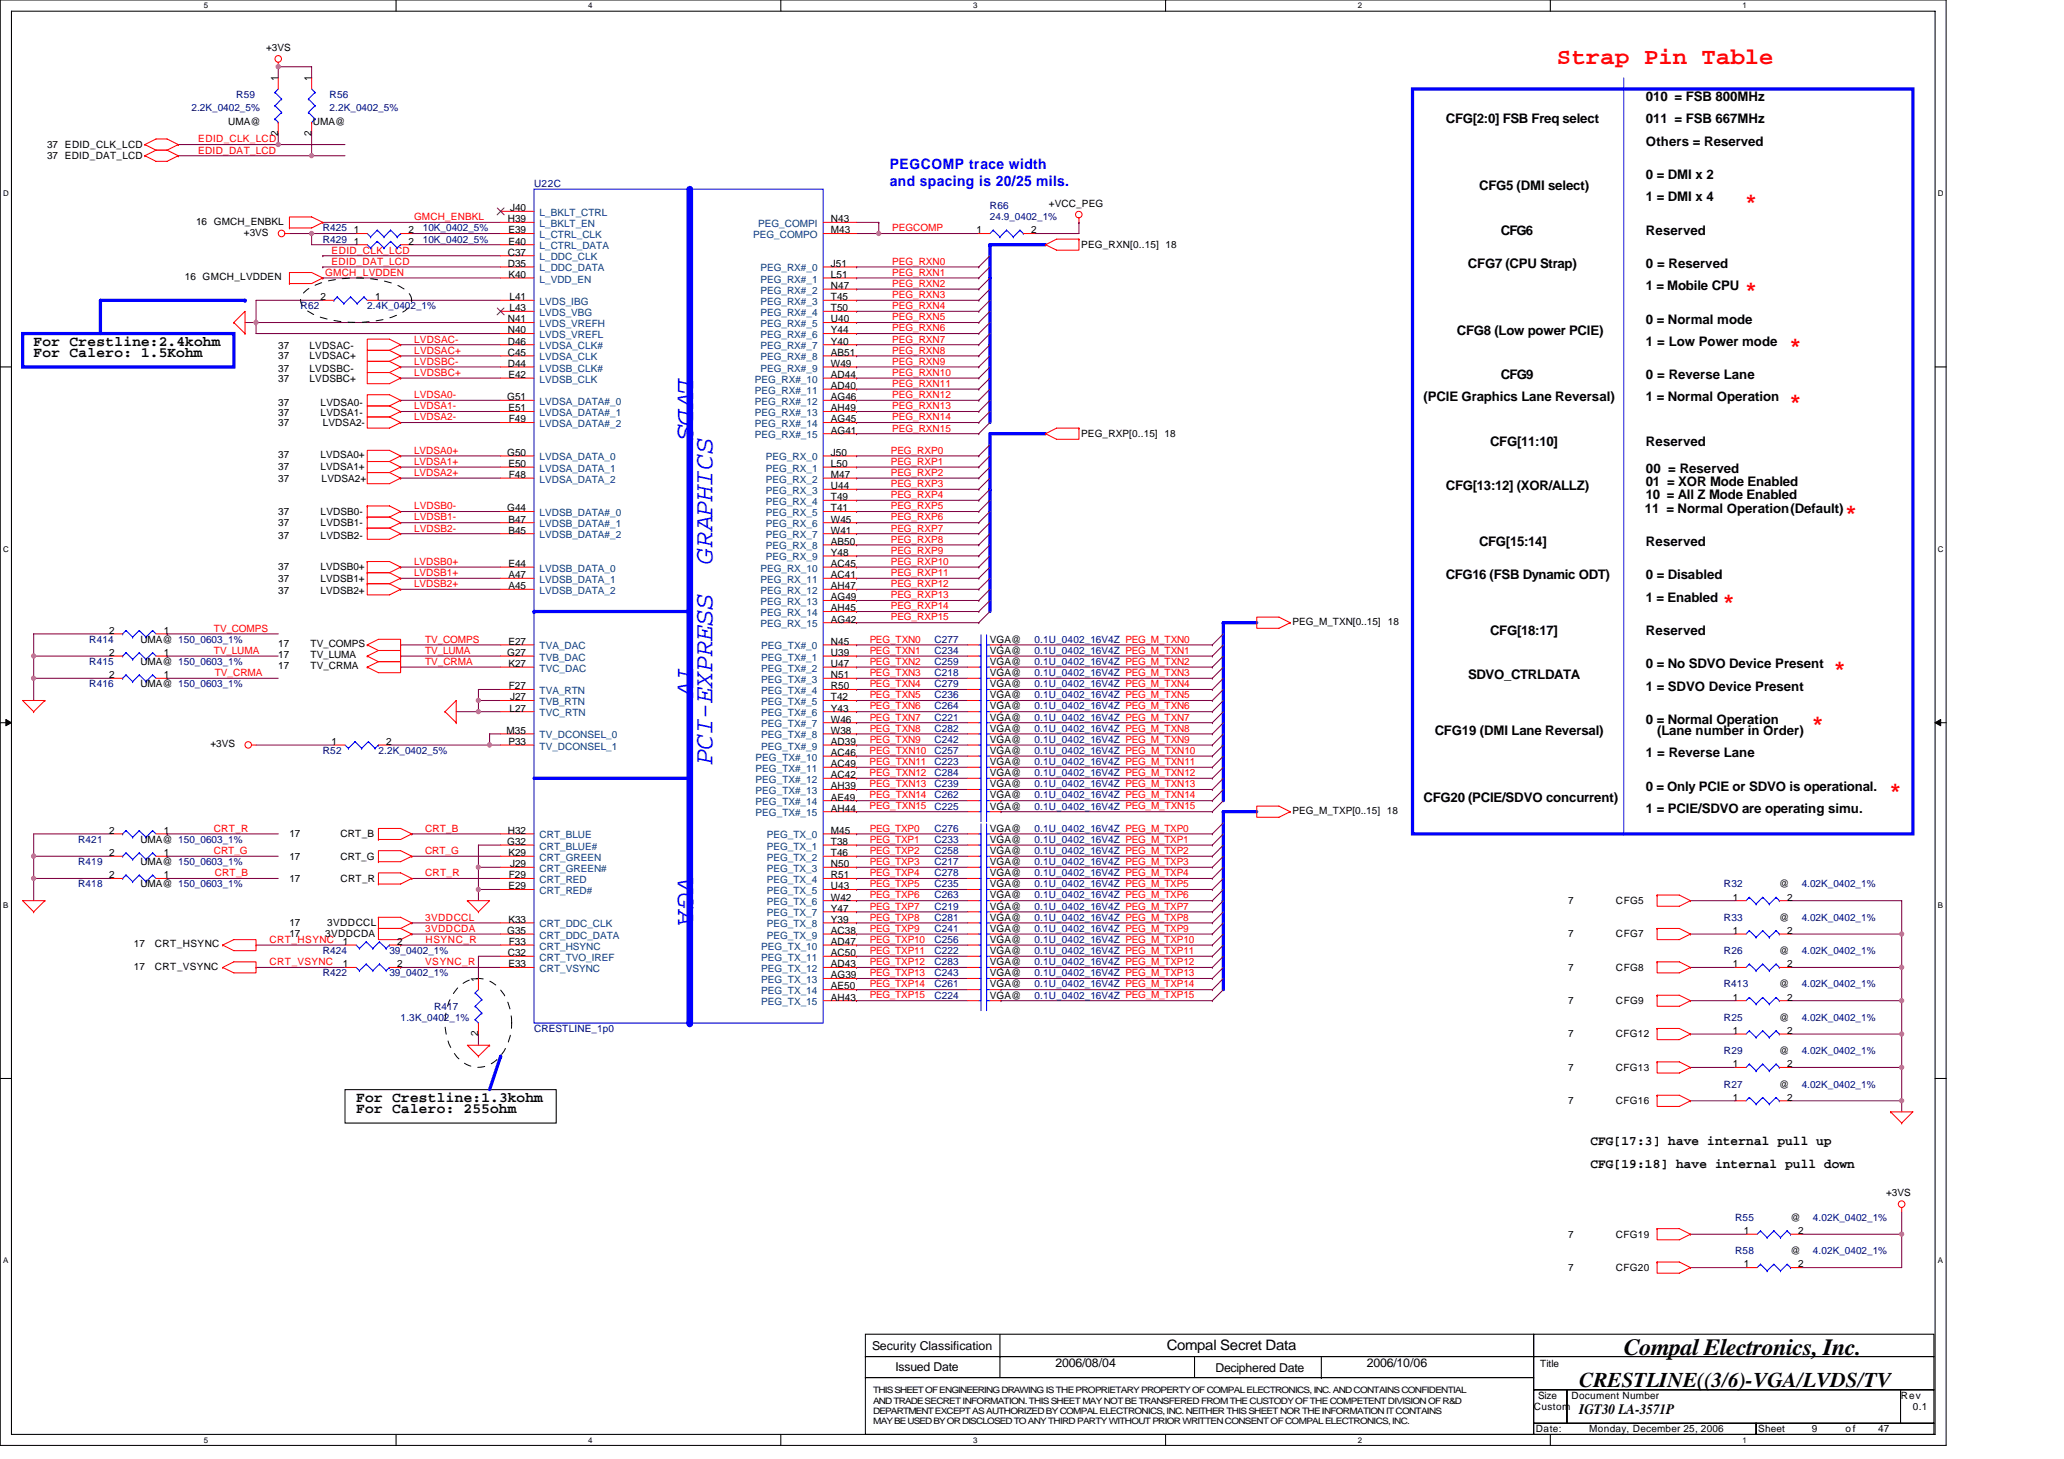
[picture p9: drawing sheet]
<svg xmlns="http://www.w3.org/2000/svg" width="297mm" height="210mm" viewBox="0 0 297 210" stroke-linecap="round" stroke-linejoin="round" font-family="sans-serif">
<defs><g id="words">
<g font-size="3.8" fill="#00f">
<text x="97.6" y="54.4" transform="rotate(90 97.6 54.4)">LVDS</text>
<text x="102.5" y="81.1" transform="rotate(-90 102.5 81.1)">GRAPHICS</text>
<text x="97.6" y="95.9" transform="rotate(90 97.6 95.9)">TV</text>
<text x="102.5" y="110.1" transform="rotate(-90 102.5 110.1)">PCI-EXPRESS</text>
<text x="97.6" y="126.4" transform="rotate(90 97.6 126.4)">VGA</text>
</g>
<g font-size="3.7" fill="#f00">
<text x="251.3" y="30.6">*</text>
<text x="251.3" y="43.4">*</text>
<text x="257.7" y="51.4">*</text>
<text x="257.7" y="59.4">*</text>
<text x="265.7" y="75.4">*</text>
<text x="248.1" y="88.2">*</text>
<text x="264.1" y="97.8">*</text>
<text x="260.9" y="105.8">*</text>
<text x="272.1" y="115.4">*</text>
</g>
<text font-size="3.3" fill="#f00" x="224.1" y="9.2">Strap Pin Table</text>
<text font-size="3.3" x="233.7" y="195.1">Compal Electronics, Inc.</text>
<text font-size="3" x="227.3" y="199.6">CRESTLINE((3/6)-VGA/LVDS/TV</text>
<g font-size="2.1" fill="#00f">
<text x="128.1" y="24.3">PEGCOMP trace width</text>
<text x="128.1" y="26.8">and spacing is 20/25 mils.</text>
</g>
<g font-size="2.1">
<text x="4.8" y="51.4">For Calero: 1.5Kohm</text>
<text x="4.8" y="49.7">For Crestline:2.4kohm</text>
<text x="51.3" y="160.2">For Calero: 255ohm</text>
<text x="51.3" y="158.6">For Crestline:1.3kohm</text>
<text x="167.9" y="194.4">Compal Secret Data</text>
<text x="227.3" y="203.5">IGT30 LA-3571P</text>
</g>
<g font-size="1.9">
<text x="208.1" y="17.8">CFG[2:0] FSB Freq select</text>
<text x="236.9" y="14.6">010 = FSB 800MHz</text>
<text x="236.9" y="17.8">011 = FSB 667MHz</text>
<text x="236.9" y="21">Others = Reserved</text>
<text x="212.9" y="27.4">CFG5 (DMI select)</text>
<text x="236.9" y="25.8">0 = DMI x 2</text>
<text x="236.9" y="29">1 = DMI x 4</text>
<text x="216" y="33.8">CFG6</text>
<text x="236.9" y="33.8">Reserved</text>
<text x="211.3" y="38.6">CFG7 (CPU Strap)</text>
<text x="236.9" y="41.8">1 = Mobile CPU</text>
<text x="236.9" y="38.6">0 = Reserved</text>
<text x="236.9" y="46.6">0 = Normal mode</text>
<text x="209.7" y="48.2">CFG8 (Low power PCIE)</text>
<text x="236.9" y="49.8">1 = Low Power mode</text>
<text x="204.9" y="57.8">(PCIE Graphics Lane Reversal)</text>
<text x="216" y="54.6">CFG9</text>
<text x="236.9" y="54.6">0 = Reverse Lane</text>
<text x="236.9" y="57.8">1 = Normal Operation</text>
<text x="214.5" y="64.2">CFG[11:10]</text>
<text x="236.9" y="64.2">Reserved</text>
<text x="208.1" y="70.6">CFG[13:12] (XOR/ALLZ)</text>
<text x="236.9" y="69.9">01 = XOR Mode Enabled</text>
<text x="236.9" y="71.9">10 = All Z Mode Enabled</text>
<text x="236.9" y="68">00 = Reserved</text>
<text x="236.7" y="73.8">11 = Normal Operation(Default)</text>
<text x="208.1" y="83.4">CFG16 (FSB Dynamic ODT)</text>
<text x="212.9" y="78.6">CFG[15:14]</text>
<text x="236.9" y="78.6">Reserved</text>
<text x="236.9" y="83.4">0 = Disabled</text>
<text x="236.9" y="86.6">1 = Enabled</text>
<text x="214.5" y="91.4">CFG[18:17]</text>
<text x="236.9" y="91.4">Reserved</text>
<text x="211.3" y="97.8">SDVO_CTRLDATA</text>
<text x="236.9" y="96.2">0 = No SDVO Device Present</text>
<text x="236.9" y="99.4">1 = SDVO Device Present</text>
<text x="206.5" y="105.8">CFG19 (DMI Lane Reversal)</text>
<text x="236.9" y="104.2">0 = Normal Operation</text>
<text x="238.5" y="105.8">(Lane number in Order)</text>
<text x="236.9" y="109">1 = Reverse Lane</text>
<text x="236.9" y="113.8">0 = Only PCIE or SDVO is operational.</text>
<text x="204.9" y="115.4">CFG20 (PCIE/SDVO concurrent)</text>
<text x="236.9" y="117">1 = PCIE/SDVO are operating simu.</text>
<text x="228.9" y="164.8">CFG[17:3] have internal pull up</text>
<text x="228.9" y="168">CFG[19:18] have internal pull down</text>
</g>
<g font-size="1.8">
<text x="125.5" y="194.2">Security Classification</text>
<text x="128.9" y="197.3">Issued Date</text>
<text x="151.9" y="196.8">2006/08/04</text>
<text x="174.9" y="197.4">Deciphered Date</text>
<text x="196.7" y="196.8">2006/10/06</text>
</g>
<g font-size="1.4">
<text x="38.3" y="7.4">+3VS</text>
<text x="40" y="11.7" transform="rotate(-90 40 11.7)">1</text>
<text x="44.8" y="11.7" transform="rotate(-90 44.8 11.7)">1</text>
<text x="32.8" y="17.9">UMA@</text>
<text x="45" y="17.9">UMA@</text>
<text x="6.8" y="21.3">37 EDID_CLK_LCD</text>
<text x="6.8" y="22.9">37 EDID_DAT_LCD</text>
<text x="40" y="19.5" transform="rotate(-90 40 19.5)">2</text>
<text x="44.8" y="19.5" transform="rotate(-90 44.8 19.5)">2</text>
<text x="150.9" y="29.8">+VCC_PEG</text>
<text x="28.2" y="32.3">16 GMCH_ENBKL</text>
<text x="35.1" y="34">+3VS</text>
<text x="50.9" y="35.2">1</text>
<text x="50.9" y="33.6">1</text>
<text x="58.8" y="35.2">2</text>
<text x="58.8" y="33.6">2</text>
<text x="73.1" y="32">H39</text>
<text x="73.2" y="33.6">E39</text>
<text x="73.2" y="35.2">E40</text>
<text x="73.4" y="30.4">J40</text>
<text x="119.6" y="32">N43</text>
<text x="119.6" y="33.6">M43</text>
<text x="140.5" y="33.6">1</text>
<text x="148.4" y="33.6">2</text>
<text x="155.6" y="35.7">PEG_RXN[0..15] 18</text>
<text x="26.6" y="40.3">16 GMCH_LVDDEN</text>
<text x="73.1" y="36.8">C37</text>
<text x="73.1" y="38.4">D35</text>
<text x="73.2" y="40">K40</text>
<text x="119.6" y="38.4">J51</text>
<text x="119.6" y="40">L51</text>
<text x="119.6" y="41.6">N47</text>
<text x="46.1" y="43.2">2</text>
<text x="54" y="43.2">1</text>
<text x="73.1" y="46.4">N41</text>
<text x="73.1" y="48">N40</text>
<text x="73.3" y="43.2">L41</text>
<text x="73.3" y="44.8">L43</text>
<text x="119.6" y="43.2">T45</text>
<text x="119.6" y="44.8">T50</text>
<text x="119.6" y="46.4">U40</text>
<text x="119.6" y="48">Y44</text>
<text x="40" y="51.7">37</text>
<text x="40" y="50.3">37</text>
<text x="40" y="53.5">37</text>
<text x="44.5" y="51.7">LVDSAC+</text>
<text x="44.5" y="50.3">LVDSAC-</text>
<text x="44.5" y="53.5">LVDSBC-</text>
<text x="73.1" y="49.6">D46</text>
<text x="73.1" y="51.2">C45</text>
<text x="73.1" y="52.8">D44</text>
<text x="119.6" y="49.6">Y40</text>
<text x="119.6" y="51.2">AB51</text>
<text x="119.6" y="52.8">W49</text>
<text x="40" y="58.4">37</text>
<text x="40" y="59.9">37</text>
<text x="40" y="54.9">37</text>
<text x="44.5" y="54.9">LVDSBC+</text>
<text x="46.1" y="58.4">LVDSA0-</text>
<text x="46.1" y="59.9">LVDSA1-</text>
<text x="73" y="57.6">G51</text>
<text x="73.2" y="59.2">E51</text>
<text x="73.2" y="54.4">E42</text>
<text x="119.6" y="54.4">AD44</text>
<text x="119.6" y="56">AD40</text>
<text x="119.6" y="57.6">AG46</text>
<text x="119.6" y="59.2">AH49</text>
<text x="40" y="66">37</text>
<text x="40" y="61.3">37</text>
<text x="46.1" y="66">LVDSA0+</text>
<text x="46.5" y="61.3">LVDSA2-</text>
<text x="73" y="65.6">G50</text>
<text x="73.2" y="60.8">F49</text>
<text x="119.6" y="65.6">J50</text>
<text x="119.6" y="60.8">AG45</text>
<text x="119.6" y="62.4">AG41</text>
<text x="155.6" y="62.9">PEG_RXP[0..15] 18</text>
<text x="40" y="69.3">37</text>
<text x="40" y="67.7">37</text>
<text x="46.1" y="67.7">LVDSA1+</text>
<text x="46.3" y="69.3">LVDSA2+</text>
<text x="73.2" y="67.2">E50</text>
<text x="73.2" y="68.8">F48</text>
<text x="119.6" y="67.2">L50</text>
<text x="119.6" y="68.8">M47</text>
<text x="119.6" y="70.4">U44</text>
<text x="119.6" y="72">T49</text>
<text x="40" y="75.7">37</text>
<text x="40" y="77.6">37</text>
<text x="40" y="74.1">37</text>
<text x="46.1" y="75.7">LVDSB1-</text>
<text x="46.1" y="77.6">LVDSB2-</text>
<text x="46.1" y="74.1">LVDSB0-</text>
<text x="73" y="73.6">G44</text>
<text x="73.2" y="75.2">B47</text>
<text x="73.2" y="76.8">B45</text>
<text x="119.6" y="73.6">T41</text>
<text x="119.6" y="75.2">W45</text>
<text x="119.6" y="76.8">W41</text>
<text x="40" y="83.7">37</text>
<text x="40" y="82.1">37</text>
<text x="46.1" y="83.7">LVDSB1+</text>
<text x="46.1" y="82.1">LVDSB0+</text>
<text x="73.2" y="83.2">A47</text>
<text x="73.2" y="81.6">E44</text>
<text x="119.6" y="78.4">AB50</text>
<text x="119.6" y="80">Y48</text>
<text x="119.6" y="81.6">AC45</text>
<text x="119.6" y="83.2">AC41</text>
<text x="40" y="85.5">37</text>
<text x="46.1" y="85.5">LVDSB2+</text>
<text x="73.2" y="84.8">A45</text>
<text x="119.6" y="84.8">AH47</text>
<text x="119.6" y="86.4">AG49</text>
<text x="119.6" y="88">AH45</text>
<text x="119.6" y="89.6">AG42</text>
<text x="186" y="90">PEG_M_TXN[0..15]</text>
<text x="199.7" y="90">18</text>
<text x="15.7" y="94.4">2</text>
<text x="15.7" y="91.2">2</text>
<text x="20.2" y="95.7">UMA@ 150_0603_1%</text>
<text x="20.2" y="92.5">UMA@ 150_0603_1%</text>
<text x="23.6" y="94.4">1</text>
<text x="23.6" y="91.2">1</text>
<text x="40" y="93.2">17</text>
<text x="40" y="94.7">17</text>
<text x="44.7" y="93.2">TV_COMPS</text>
<text x="44.7" y="94.7">TV_LUMA</text>
<text x="73" y="94.4">G27</text>
<text x="73.2" y="92.8">E27</text>
<text x="73.2" y="96">K27</text>
<text x="119.6" y="92.8">N45</text>
<text x="119.6" y="94.4">U39</text>
<text x="119.6" y="96">U47</text>
<text x="142.5" y="94.1">VGA@</text>
<text x="142.5" y="95.7">VGA@</text>
<text x="142.5" y="92.5">VGA@</text>
<text x="15.7" y="97.6">2</text>
<text x="20.2" y="98.9">UMA@ 150_0603_1%</text>
<text x="23.6" y="97.6">1</text>
<text x="40" y="96.4">17</text>
<text x="44.7" y="96.4">TV_CRMA</text>
<text x="73.2" y="99.2">F27</text>
<text x="73.4" y="100.8">J27</text>
<text x="119.6" y="97.6">N51</text>
<text x="119.6" y="99.2">R50</text>
<text x="119.6" y="100.8">T42</text>
<text x="142.5" y="98.9">VGA@</text>
<text x="142.5" y="97.3">VGA@</text>
<text x="142.5" y="100.5">VGA@</text>
<text x="30.3" y="107.5">+3VS</text>
<text x="47.7" y="107.2">1</text>
<text x="55.6" y="107.2">2</text>
<text x="72.9" y="105.6">M35</text>
<text x="73.2" y="107.2">P33</text>
<text x="73.3" y="102.4">L27</text>
<text x="119.6" y="102.4">Y43</text>
<text x="119.6" y="104">W46</text>
<text x="119.6" y="105.6">W38</text>
<text x="119.6" y="107.2">AD39</text>
<text x="142.5" y="102.1">VGA@</text>
<text x="142.5" y="106.9">VGA@</text>
<text x="142.5" y="105.3">VGA@</text>
<text x="142.5" y="103.7">VGA@</text>
<text x="119.6" y="108.8">AC46</text>
<text x="119.6" y="110.4">AC49</text>
<text x="119.6" y="112">AC42</text>
<text x="119.6" y="113.6">AH39</text>
<text x="142.5" y="110.1">VGA@</text>
<text x="142.5" y="113.3">VGA@</text>
<text x="142.5" y="108.5">VGA@</text>
<text x="142.5" y="111.7">VGA@</text>
<text x="15.7" y="120">2</text>
<text x="23.6" y="120">1</text>
<text x="73.1" y="120">H32</text>
<text x="119.6" y="115.2">AE49</text>
<text x="119.6" y="116.8">AH44</text>
<text x="119.6" y="120">M45</text>
<text x="142.5" y="114.9">VGA@</text>
<text x="142.5" y="119.7">VGA@</text>
<text x="142.5" y="116.5">VGA@</text>
<text x="186" y="117.2">PEG_M_TXP[0..15] 18</text>
<text x="15.7" y="123.2">2</text>
<text x="20.2" y="124.5">UMA@ 150_0603_1%</text>
<text x="20.2" y="121.3">UMA@ 150_0603_1%</text>
<text x="23.6" y="123.2">1</text>
<text x="41.7" y="123.7">17</text>
<text x="41.7" y="120.5">17</text>
<text x="49" y="123.7">CRT_G</text>
<text x="49" y="120.5">CRT_B</text>
<text x="73" y="121.6">G32</text>
<text x="73.2" y="123.2">K29</text>
<text x="73.4" y="124.8">J29</text>
<text x="119.6" y="121.6">T38</text>
<text x="119.6" y="123.2">T46</text>
<text x="119.6" y="124.8">N50</text>
<text x="142.5" y="122.9">VGA@</text>
<text x="142.5" y="121.3">VGA@</text>
<text x="142.5" y="124.5">VGA@</text>
<text x="15.7" y="126.4">2</text>
<text x="20.2" y="127.7">UMA@ 150_0603_1%</text>
<text x="23.6" y="126.4">1</text>
<text x="41.7" y="126.9">17</text>
<text x="49" y="126.9">CRT_R</text>
<text x="73.2" y="128">E29</text>
<text x="73.2" y="126.4">F29</text>
<text x="119.6" y="126.4">R51</text>
<text x="119.6" y="128">U43</text>
<text x="119.6" y="129.6">W42</text>
<text x="119.6" y="131.2">Y47</text>
<text x="142.5" y="126.1">VGA@</text>
<text x="142.5" y="129.3">VGA@</text>
<text x="142.5" y="127.7">VGA@</text>
<text x="142.5" y="130.9">VGA@</text>
<text x="225.7" y="130.1">7</text>
<text x="232.6" y="130.1">CFG5</text>
<text x="249.4" y="129.6">1</text>
<text x="256.1" y="127.7">@</text>
<text x="257.2" y="129.6">2</text>
<text x="19.3" y="136.4">17</text>
<text x="22.3" y="136.4">CRT_HSYNC</text>
<text x="41.7" y="134.9">17</text>
<text x="41.7" y="133.3">17</text>
<text x="46.8" y="134.9">3VDDCDA</text>
<text x="47.1" y="133.3">3VDDCCL</text>
<text x="49.3" y="136">1</text>
<text x="57.2" y="136">2</text>
<text x="73" y="134.4">G35</text>
<text x="73.1" y="137.6">C32</text>
<text x="73.2" y="132.8">K33</text>
<text x="73.2" y="136">F33</text>
<text x="119.6" y="136">AD47</text>
<text x="119.6" y="137.6">AC50</text>
<text x="119.6" y="132.8">Y39</text>
<text x="119.6" y="134.4">AC38</text>
<text x="142.5" y="135.7">VGA@</text>
<text x="142.5" y="137.3">VGA@</text>
<text x="142.5" y="134.1">VGA@</text>
<text x="142.5" y="132.5">VGA@</text>
<text x="225.7" y="134.9">7</text>
<text x="232.6" y="134.9">CFG7</text>
<text x="249.4" y="134.4">1</text>
<text x="256.1" y="132.5">@</text>
<text x="256.1" y="137.3">@</text>
<text x="257.2" y="134.4">2</text>
<text x="19.3" y="139.6">17</text>
<text x="22.3" y="139.6">CRT_VSYNC</text>
<text x="49.3" y="139.2">1</text>
<text x="57.2" y="139.2">2</text>
<text x="68.8" y="141.3" transform="rotate(-90 68.8 141.3)">1</text>
<text x="73.2" y="139.2">E33</text>
<text x="119.6" y="139.2">AD43</text>
<text x="119.6" y="140.8">AG39</text>
<text x="119.6" y="142.4">AE50</text>
<text x="119.6" y="144">AH43</text>
<text x="142.5" y="140.5">VGA@</text>
<text x="142.5" y="142.1">VGA@</text>
<text x="142.5" y="143.7">VGA@</text>
<text x="142.5" y="138.9">VGA@</text>
<text x="225.7" y="139.7">7</text>
<text x="232.6" y="139.7">CFG8</text>
<text x="249.4" y="144">1</text>
<text x="249.4" y="139.2">1</text>
<text x="256.1" y="142.1">@</text>
<text x="257.2" y="144">2</text>
<text x="257.2" y="139.2">2</text>
<text x="68.8" y="149.2" transform="rotate(-90 68.8 149.2)">2</text>
<text x="225.7" y="144.5">7</text>
<text x="225.7" y="149.3">7</text>
<text x="232.6" y="144.5">CFG9</text>
<text x="232.6" y="149.3">CFG12</text>
<text x="249.4" y="148.8">1</text>
<text x="256.1" y="146.9">@</text>
<text x="257.2" y="148.8">2</text>
<text x="225.7" y="154.1">7</text>
<text x="232.6" y="154.1">CFG13</text>
<text x="249.4" y="153.6">1</text>
<text x="256.1" y="151.7">@</text>
<text x="257.2" y="153.6">2</text>
<text x="225.7" y="158.9">7</text>
<text x="232.6" y="158.9">CFG16</text>
<text x="249.4" y="158.4">1</text>
<text x="256.1" y="156.5">@</text>
<text x="257.2" y="158.4">2</text>
<text x="271.4" y="172.2">+3VS</text>
<text x="225.7" y="178.1">7</text>
<text x="232.6" y="178.1">CFG19</text>
<text x="250.9" y="177.6">1</text>
<text x="257.7" y="175.7">@</text>
<text x="258.8" y="177.6">2</text>
<text x="225.7" y="182.9">7</text>
<text x="232.6" y="182.9">CFG20</text>
<text x="250.9" y="182.4">1</text>
<text x="257.7" y="180.5">@</text>
<text x="258.8" y="182.4">2</text>
<text x="221.7" y="196.7">Title</text>
<text x="220.7" y="202.9">Custom</text>
<text x="221.4" y="201.3">Size</text>
<text x="226.2" y="201.3">Document Number</text>
<text x="273.6" y="201.3">Rev</text>
<text x="275.3" y="202.9">0.1</text>
<text x="221" y="206.1">Date:</text>
<text x="228.7" y="206.1">Monday, December 25, 2006</text>
<text x="253" y="206.1">Sheet</text>
<text x="260.7" y="206.1">9</text>
<text x="265.6" y="206.1">of</text>
<text x="270.3" y="206.1">47</text>
</g>
<g font-size="1.4" fill="#000080">
<text x="27.6" y="16">2.2K_0402_5%</text>
<text x="34" y="14.1">R59</text>
<text x="47.4" y="16">2.2K_0402_5%</text>
<text x="47.4" y="14.1">R56</text>
<text x="76.9" y="26.9">U22C</text>
<text x="46.5" y="34.9">R429</text>
<text x="46.5" y="33.3">R425</text>
<text x="60.9" y="34.9">10K_0402_5%</text>
<text x="60.9" y="33.3">10K_0402_5%</text>
<text x="142.5" y="30.1">R66</text>
<text x="142.5" y="31.7">24.9_0402_1%</text>
<text x="43.3" y="44.5">R62</text>
<text x="52.8" y="44.5">2.4K_0402_1%</text>
<text x="12.8" y="95.7">R415</text>
<text x="12.8" y="92.5">R414</text>
<text x="134.5" y="94.1">C234</text>
<text x="134.5" y="95.7">C259</text>
<text x="134.5" y="92.5">C277</text>
<text x="148.9" y="94.1">0.1U_0402_16V4Z PEG_M_TXN1</text>
<text x="148.9" y="95.7">0.1U_0402_16V4Z PEG_M_TXN2</text>
<text x="148.9" y="92.5">0.1U_0402_16V4Z PEG_M_TXN0</text>
<text x="12.8" y="98.9">R416</text>
<text x="134.5" y="98.9">C279</text>
<text x="134.5" y="97.3">C218</text>
<text x="134.5" y="100.5">C236</text>
<text x="148.9" y="98.9">0.1U_0402_16V4Z PEG_M_TXN4</text>
<text x="148.9" y="97.3">0.1U_0402_16V4Z PEG_M_TXN3</text>
<text x="148.9" y="100.5">0.1U_0402_16V4Z PEG_M_TXN5</text>
<text x="134.5" y="102.1">C264</text>
<text x="134.5" y="106.9">C242</text>
<text x="134.5" y="105.3">C282</text>
<text x="134.5" y="103.7">C221</text>
<text x="148.9" y="102.1">0.1U_0402_16V4Z PEG_M_TXN6</text>
<text x="148.9" y="106.9">0.1U_0402_16V4Z PEG_M_TXN9</text>
<text x="148.9" y="105.3">0.1U_0402_16V4Z PEG_M_TXN8</text>
<text x="148.9" y="103.7">0.1U_0402_16V4Z PEG_M_TXN7</text>
<text x="46.5" y="108.5">R52</text>
<text x="54.5" y="108.5">2.2K_0402_5%</text>
<text x="134.5" y="110.1">C223</text>
<text x="134.5" y="113.3">C239</text>
<text x="134.5" y="108.5">C257</text>
<text x="134.5" y="111.7">C284</text>
<text x="148.9" y="110.1">0.1U_0402_16V4Z PEG_M_TXN11</text>
<text x="148.9" y="113.3">0.1U_0402_16V4Z PEG_M_TXN13</text>
<text x="148.9" y="108.5">0.1U_0402_16V4Z PEG_M_TXN10</text>
<text x="148.9" y="111.7">0.1U_0402_16V4Z PEG_M_TXN12</text>
<text x="134.5" y="114.9">C262</text>
<text x="134.5" y="119.7">C276</text>
<text x="134.5" y="116.5">C225</text>
<text x="148.9" y="114.9">0.1U_0402_16V4Z PEG_M_TXN14</text>
<text x="148.9" y="119.7">0.1U_0402_16V4Z PEG_M_TXP0</text>
<text x="148.9" y="116.5">0.1U_0402_16V4Z PEG_M_TXN15</text>
<text x="11.3" y="124.5">R419</text>
<text x="11.3" y="121.3">R421</text>
<text x="134.5" y="122.9">C258</text>
<text x="134.5" y="121.3">C233</text>
<text x="134.5" y="124.5">C217</text>
<text x="148.9" y="122.9">0.1U_0402_16V4Z PEG_M_TXP2</text>
<text x="148.9" y="121.3">0.1U_0402_16V4Z PEG_M_TXP1</text>
<text x="148.9" y="124.5">0.1U_0402_16V4Z PEG_M_TXP3</text>
<text x="11.3" y="127.7">R418</text>
<text x="134.5" y="126.1">C278</text>
<text x="134.5" y="129.3">C263</text>
<text x="134.5" y="127.7">C235</text>
<text x="134.5" y="130.9">C219</text>
<text x="148.9" y="126.1">0.1U_0402_16V4Z PEG_M_TXP4</text>
<text x="148.9" y="129.3">0.1U_0402_16V4Z PEG_M_TXP6</text>
<text x="148.9" y="127.7">0.1U_0402_16V4Z PEG_M_TXP5</text>
<text x="148.9" y="130.9">0.1U_0402_16V4Z PEG_M_TXP7</text>
<text x="248.1" y="127.7">R32</text>
<text x="259.3" y="127.7">4.02K_0402_1%</text>
<text x="46.5" y="137.3">R424</text>
<text x="56" y="137.3">39_0402_1%</text>
<text x="134.5" y="135.7">C256</text>
<text x="134.5" y="137.3">C222</text>
<text x="134.5" y="134.1">C241</text>
<text x="134.5" y="132.5">C281</text>
<text x="148.9" y="135.7">0.1U_0402_16V4Z PEG_M_TXP10</text>
<text x="148.9" y="137.3">0.1U_0402_16V4Z PEG_M_TXP11</text>
<text x="148.9" y="134.1">0.1U_0402_16V4Z PEG_M_TXP9</text>
<text x="148.9" y="132.5">0.1U_0402_16V4Z PEG_M_TXP8</text>
<text x="248.1" y="132.5">R33</text>
<text x="248.1" y="137.3">R26</text>
<text x="259.3" y="132.5">4.02K_0402_1%</text>
<text x="259.3" y="137.3">4.02K_0402_1%</text>
<text x="46.5" y="140.5">R422</text>
<text x="56" y="140.5">39_0402_1%</text>
<text x="134.5" y="140.5">C243</text>
<text x="134.5" y="142.1">C261</text>
<text x="134.5" y="143.7">C224</text>
<text x="134.5" y="138.9">C283</text>
<text x="148.9" y="140.5">0.1U_0402_16V4Z PEG_M_TXP13</text>
<text x="148.9" y="142.1">0.1U_0402_16V4Z PEG_M_TXP14</text>
<text x="148.9" y="143.7">0.1U_0402_16V4Z PEG_M_TXP15</text>
<text x="148.9" y="138.9">0.1U_0402_16V4Z PEG_M_TXP12</text>
<text x="248.1" y="142.1">R413</text>
<text x="259.3" y="142.1">4.02K_0402_1%</text>
<text x="57.7" y="146.9">1.3K_0402_1%</text>
<text x="62.5" y="145.3">R417</text>
<text x="76.9" y="148.5">CRESTLINE_1p0</text>
<text x="248.1" y="146.9">R25</text>
<text x="259.3" y="146.9">4.02K_0402_1%</text>
<text x="248.1" y="151.7">R29</text>
<text x="259.3" y="151.7">4.02K_0402_1%</text>
<text x="248.1" y="156.5">R27</text>
<text x="259.3" y="156.5">4.02K_0402_1%</text>
<text x="249.7" y="175.7">R55</text>
<text x="260.9" y="175.7">4.02K_0402_1%</text>
<text x="249.7" y="180.5">R58</text>
<text x="260.9" y="180.5">4.02K_0402_1%</text>
</g>
<g font-size="1.4" fill="#f00">
<text x="28.5" y="20.5">EDID_CLK_LCD</text>
<text x="28.5" y="22.1">EDID_DAT_LCD</text>
<text x="59.6" y="31.7">GMCH_ENBKL</text>
<text x="128.4" y="33.3">PEGCOMP</text>
<text x="46.8" y="39.7">GMCH_LVDDEN</text>
<text x="47.7" y="38.1">EDID_DAT_LCD</text>
<text x="47.7" y="36.5">EDID_CLK_LCD</text>
<text x="128.4" y="38.1">PEG_RXN0</text>
<text x="128.4" y="39.7">PEG_RXN1</text>
<text x="128.4" y="41.3">PEG_RXN2</text>
<text x="128.4" y="42.9">PEG_RXN3</text>
<text x="128.4" y="44.5">PEG_RXN4</text>
<text x="128.4" y="47.7">PEG_RXN6</text>
<text x="128.4" y="46.1">PEG_RXN5</text>
<text x="59.6" y="52.5">LVDSBC-</text>
<text x="59.6" y="49.3">LVDSAC-</text>
<text x="59.6" y="50.9">LVDSAC+</text>
<text x="128.4" y="52.5">PEG_RXN9</text>
<text x="128.4" y="49.3">PEG_RXN7</text>
<text x="128.4" y="50.9">PEG_RXN8</text>
<text x="59.6" y="54.1">LVDSBC+</text>
<text x="59.6" y="57.3">LVDSA0-</text>
<text x="59.6" y="58.9">LVDSA1-</text>
<text x="128.4" y="58.9">PEG_RXN13</text>
<text x="128.4" y="57.3">PEG_RXN12</text>
<text x="128.4" y="54.1">PEG_RXN10</text>
<text x="128.4" y="55.7">PEG_RXN11</text>
<text x="59.6" y="65.3">LVDSA0+</text>
<text x="59.6" y="60.5">LVDSA2-</text>
<text x="128.2" y="65.3">PEG_RXP0</text>
<text x="128.4" y="60.5">PEG_RXN14</text>
<text x="128.4" y="62.1">PEG_RXN15</text>
<text x="59.6" y="68.5">LVDSA2+</text>
<text x="59.6" y="66.9">LVDSA1+</text>
<text x="128.2" y="68.5">PEG_RXP2</text>
<text x="128.2" y="70.1">PEG_RXP3</text>
<text x="128.2" y="66.9">PEG_RXP1</text>
<text x="128.2" y="71.7">PEG_RXP4</text>
<text x="59.6" y="74.9">LVDSB1-</text>
<text x="59.6" y="76.5">LVDSB2-</text>
<text x="59.6" y="73.3">LVDSB0-</text>
<text x="128.2" y="73.3">PEG_RXP5</text>
<text x="128.2" y="74.9">PEG_RXP6</text>
<text x="128.2" y="76.5">PEG_RXP7</text>
<text x="59.6" y="82.9">LVDSB1+</text>
<text x="59.6" y="81.3">LVDSB0+</text>
<text x="128.2" y="78.1">PEG_RXP8</text>
<text x="128.2" y="79.7">PEG_RXP9</text>
<text x="128.2" y="82.9">PEG_RXP11</text>
<text x="128.2" y="81.3">PEG_RXP10</text>
<text x="59.6" y="84.5">LVDSB2+</text>
<text x="128.2" y="84.5">PEG_RXP12</text>
<text x="128.2" y="87.7">PEG_RXP14</text>
<text x="128.2" y="89.3">PEG_RXP15</text>
<text x="128.2" y="86.1">PEG_RXP13</text>
<text x="30.8" y="94.1">TV_LUMA</text>
<text x="30.8" y="90.9">TV_COMPS</text>
<text x="61.2" y="92.5">TV_COMPS</text>
<text x="61.2" y="94.1">TV_LUMA</text>
<text x="61.2" y="95.7">TV_CRMA</text>
<text x="125.2" y="94.1">PEG_TXN1</text>
<text x="125.2" y="92.5">PEG_TXN0</text>
<text x="125.2" y="95.7">PEG_TXN2</text>
<text x="30.9" y="97.3">TV_CRMA</text>
<text x="125.2" y="100.5">PEG_TXN5</text>
<text x="125.2" y="98.9">PEG_TXN4</text>
<text x="125.2" y="97.3">PEG_TXN3</text>
<text x="125.2" y="102.1">PEG_TXN6</text>
<text x="125.2" y="103.7">PEG_TXN7</text>
<text x="125.2" y="105.3">PEG_TXN8</text>
<text x="125.2" y="106.9">PEG_TXN9</text>
<text x="125.2" y="110.1">PEG_TXN11</text>
<text x="125.2" y="111.7">PEG_TXN12</text>
<text x="125.2" y="113.3">PEG_TXN13</text>
<text x="125.2" y="108.5">PEG_TXN10</text>
<text x="30.8" y="119.7">CRT_R</text>
<text x="61.2" y="119.7">CRT_B</text>
<text x="125.2" y="114.9">PEG_TXN14</text>
<text x="125.2" y="116.5">PEG_TXN15</text>
<text x="125.2" y="119.7">PEG_TXP0</text>
<text x="30.8" y="122.9">CRT_G</text>
<text x="61.2" y="122.9">CRT_G</text>
<text x="125.2" y="121.3">PEG_TXP1</text>
<text x="125.2" y="122.9">PEG_TXP2</text>
<text x="125.2" y="124.5">PEG_TXP3</text>
<text x="30.9" y="126.1">CRT_B</text>
<text x="61.2" y="126.1">CRT_R</text>
<text x="125.2" y="126.1">PEG_TXP4</text>
<text x="125.2" y="127.7">PEG_TXP5</text>
<text x="125.2" y="129.3">PEG_TXP6</text>
<text x="125.2" y="130.9">PEG_TXP7</text>
<text x="38.8" y="135.7">CRT_HSYNC</text>
<text x="61.2" y="134.1">3VDDCDA</text>
<text x="61.2" y="132.5">3VDDCCL</text>
<text x="61.3" y="135.7">HSYNC_R</text>
<text x="125.2" y="132.5">PEG_TXP8</text>
<text x="125.2" y="134.1">PEG_TXP9</text>
<text x="125.2" y="135.7">PEG_TXP10</text>
<text x="125.2" y="137.3">PEG_TXP11</text>
<text x="38.8" y="138.9">CRT_VSYNC</text>
<text x="61.2" y="138.9">VSYNC_R</text>
<text x="125.2" y="143.7">PEG_TXP15</text>
<text x="125.2" y="142.1">PEG_TXP14</text>
<text x="125.2" y="140.5">PEG_TXP13</text>
<text x="125.2" y="138.9">PEG_TXP12</text>
</g>
<g font-size="1.4" fill="#004080">
<text x="77.7" y="34.3">L_CTRL_CLK</text>
<text x="77.7" y="35.9">L_CTRL_DATA</text>
<text x="77.7" y="32.7">L_BKLT_EN</text>
<text x="77.7" y="31.1">L_BKLT_CTRL</text>
<text x="108.4" y="34.3">PEG_COMPO</text>
<text x="109.1" y="32.7">PEG_COMPI</text>
<text x="77.7" y="37.5">L_DDC_CLK</text>
<text x="77.7" y="39.1">L_DDC_DATA</text>
<text x="77.7" y="40.7">L_VDD_EN</text>
<text x="109.4" y="39.1">PEG_RX#_0</text>
<text x="109.4" y="40.7">PEG_RX#_1</text>
<text x="77.7" y="43.9">LVDS_IBG</text>
<text x="77.7" y="45.5">LVDS_VBG</text>
<text x="77.7" y="47.1">LVDS_VREFH</text>
<text x="109.4" y="42.3">PEG_RX#_2</text>
<text x="109.4" y="43.9">PEG_RX#_3</text>
<text x="109.4" y="45.5">PEG_RX#_4</text>
<text x="109.4" y="47.1">PEG_RX#_5</text>
<text x="77.7" y="48.7">LVDS_VREFL</text>
<text x="77.7" y="50.3">LVDSA_CLK#</text>
<text x="77.7" y="51.9">LVDSA_CLK</text>
<text x="77.7" y="53.5">LVDSB_CLK#</text>
<text x="109.4" y="48.7">PEG_RX#_6</text>
<text x="109.4" y="50.3">PEG_RX#_7</text>
<text x="109.4" y="51.9">PEG_RX#_8</text>
<text x="109.4" y="53.5">PEG_RX#_9</text>
<text x="77.7" y="58.3">LVDSA_DATA#_0</text>
<text x="77.7" y="59.9">LVDSA_DATA#_1</text>
<text x="77.7" y="55.1">LVDSB_CLK</text>
<text x="108.6" y="55.1">PEG_RX#_10</text>
<text x="108.6" y="56.7">PEG_RX#_11</text>
<text x="108.6" y="58.3">PEG_RX#_12</text>
<text x="108.6" y="59.9">PEG_RX#_13</text>
<text x="77.7" y="61.5">LVDSA_DATA#_2</text>
<text x="108.6" y="61.5">PEG_RX#_14</text>
<text x="108.6" y="63.1">PEG_RX#_15</text>
<text x="77.7" y="67.9">LVDSA_DATA_1</text>
<text x="77.7" y="69.5">LVDSA_DATA_2</text>
<text x="77.7" y="66.3">LVDSA_DATA_0</text>
<text x="110.2" y="66.3">PEG_RX_0</text>
<text x="110.2" y="67.9">PEG_RX_1</text>
<text x="110.2" y="69.5">PEG_RX_2</text>
<text x="110.2" y="71.1">PEG_RX_3</text>
<text x="77.7" y="74.3">LVDSB_DATA#_0</text>
<text x="77.7" y="75.9">LVDSB_DATA#_1</text>
<text x="77.7" y="77.5">LVDSB_DATA#_2</text>
<text x="110.2" y="72.7">PEG_RX_4</text>
<text x="110.2" y="74.3">PEG_RX_5</text>
<text x="110.2" y="75.9">PEG_RX_6</text>
<text x="110.2" y="77.5">PEG_RX_7</text>
<text x="77.7" y="83.9">LVDSB_DATA_1</text>
<text x="77.7" y="82.3">LVDSB_DATA_0</text>
<text x="109.4" y="82.3">PEG_RX_10</text>
<text x="109.4" y="83.9">PEG_RX_11</text>
<text x="110.2" y="79.1">PEG_RX_8</text>
<text x="110.2" y="80.7">PEG_RX_9</text>
<text x="77.7" y="85.5">LVDSB_DATA_2</text>
<text x="109.4" y="85.5">PEG_RX_12</text>
<text x="109.4" y="87.1">PEG_RX_13</text>
<text x="109.4" y="88.7">PEG_RX_14</text>
<text x="77.7" y="93.5">TVA_DAC</text>
<text x="77.7" y="95.1">TVB_DAC</text>
<text x="109.4" y="90.3">PEG_RX_15</text>
<text x="109.6" y="93.5">PEG_TX#_0</text>
<text x="109.6" y="95.1">PEG_TX#_1</text>
<text x="77.7" y="96.7">TVC_DAC</text>
<text x="77.7" y="99.9">TVA_RTN</text>
<text x="77.7" y="101.5">TVB_RTN</text>
<text x="109.6" y="98.3">PEG_TX#_3</text>
<text x="109.6" y="99.9">PEG_TX#_4</text>
<text x="109.6" y="101.5">PEG_TX#_5</text>
<text x="109.6" y="96.7">PEG_TX#_2</text>
<text x="77.7" y="103.1">TVC_RTN</text>
<text x="77.7" y="106.3">TV_DCONSEL_0</text>
<text x="77.7" y="107.9">TV_DCONSEL_1</text>
<text x="109.6" y="103.1">PEG_TX#_6</text>
<text x="109.6" y="104.7">PEG_TX#_7</text>
<text x="109.6" y="106.3">PEG_TX#_8</text>
<text x="109.6" y="107.9">PEG_TX#_9</text>
<text x="108.8" y="109.5">PEG_TX#_10</text>
<text x="108.8" y="111.1">PEG_TX#_11</text>
<text x="108.8" y="112.7">PEG_TX#_12</text>
<text x="108.8" y="114.3">PEG_TX#_13</text>
<text x="108.8" y="115.9">PEG_TX#_14</text>
<text x="108.8" y="117.5">PEG_TX#_15</text>
<text x="77.7" y="120.7">CRT_BLUE</text>
<text x="77.7" y="122.3">CRT_BLUE#</text>
<text x="77.7" y="123.9">CRT_GREEN</text>
<text x="77.7" y="125.5">CRT_GREEN#</text>
<text x="110.4" y="120.7">PEG_TX_0</text>
<text x="110.4" y="122.3">PEG_TX_1</text>
<text x="110.4" y="123.9">PEG_TX_2</text>
<text x="110.4" y="125.5">PEG_TX_3</text>
<text x="77.7" y="127.1">CRT_RED</text>
<text x="77.7" y="128.7">CRT_RED#</text>
<text x="110.4" y="127.1">PEG_TX_4</text>
<text x="110.4" y="128.7">PEG_TX_5</text>
<text x="110.4" y="130.3">PEG_TX_6</text>
<text x="110.4" y="131.9">PEG_TX_7</text>
<text x="77.7" y="133.5">CRT_DDC_CLK</text>
<text x="77.7" y="135.1">CRT_DDC_DATA</text>
<text x="77.7" y="136.7">CRT_HSYNC</text>
<text x="109.6" y="136.7">PEG_TX_10</text>
<text x="110.4" y="133.5">PEG_TX_8</text>
<text x="110.4" y="135.1">PEG_TX_9</text>
<text x="77.7" y="138.3">CRT_TVO_IREF</text>
<text x="77.7" y="139.9">CRT_VSYNC</text>
<text x="109.6" y="138.3">PEG_TX_11</text>
<text x="109.6" y="139.9">PEG_TX_12</text>
<text x="109.6" y="141.5">PEG_TX_13</text>
<text x="109.6" y="143.1">PEG_TX_14</text>
<text x="109.6" y="144.7">PEG_TX_15</text>
</g>
<g font-size="1.3">
<text x="125.7" y="200.5">THIS SHEET OF ENGINEERING DRAWING IS THE PROPRIETARY PROPERTY OF COMPAL ELECTRONICS, INC. AND CONTAINS CONFIDENTIAL</text>
<text x="125.7" y="202">AND TRADE SECRET INFORMATION. THIS SHEET MAY NOT BE TRANSFERED FROM THE CUSTODY OF THE COMPETENT DIVISION OF R&amp;D</text>
<text x="125.7" y="203.5">DEPARTMENT EXCEPT AS AUTHORIZED BY COMPAL ELECTRONICS, INC. NEITHER THIS SHEET NOR THE INFORMATION IT CONTAINS</text>
<text x="125.7" y="204.9">MAY BE USED BY OR DISCLOSED TO ANY THIRD PARTY WITHOUT PRIOR WRITTEN CONSENT OF COMPAL ELECTRONICS, INC.</text>
</g>
<g font-size="1.1">
<text x="29.3" y="1.2">5</text>
<text x="84.7" y="1.2">4</text>
<text x="140" y="1.2">3</text>
<text x="195.4" y="1.2">2</text>
<text x="250.8" y="1.2">1</text>
<text x=".4" y="28.2">D</text>
<text x="278.9" y="28.2">D</text>
<text x=".4" y="79.4">C</text>
<text x="278.9" y="79.4">C</text>
<text x=".4" y="130.6">B</text>
<text x="278.9" y="130.6">B</text>
<text x=".4" y="181.8">A</text>
<text x="278.9" y="181.8">A</text>
<text x="29.3" y="207.6">5</text>
<text x="84.7" y="207.6">4</text>
<text x="140" y="207.6">3</text>
<text x="195.4" y="207.6">2</text>
<text x="250.8" y="207.6">1</text>
</g>
</g></defs>
<path d="M0 0h280.1v208h-280.1zM1.6 1.6h276.9v204.8h-276.9z" fill="none" stroke="#000" stroke-width=".15"/>
<g fill="#fff">
<path d="M29.3 .2h.6v1.2h-.6z"/>
<path d="M29.3 206.6h.6v1.3h-.6z"/>
</g>
<path d="M57 0v1.6M57 206.4v1.6" fill="none" stroke="#000" stroke-width=".15"/>
<g fill="#fff">
<path d="M84.7 .2h.6v1.2h-.6z"/>
<path d="M84.7 206.6h.6v1.3h-.6z"/>
</g>
<path d="M112.4 0v1.6M112.4 206.4v1.6" fill="none" stroke="#000" stroke-width=".15"/>
<g fill="#fff">
<path d="M140 .2h.6v1.2h-.6z"/>
<path d="M140 206.6h.6v1.3h-.6z"/>
</g>
<path d="M167.7 0v1.6M167.7 206.4v1.6" fill="none" stroke="#000" stroke-width=".15"/>
<g fill="#fff">
<path d="M195.4 .2h.6v1.2h-.6z"/>
<path d="M195.4 206.6h.6v1.3h-.6z"/>
</g>
<path d="M223.1 0v1.6M223.1 206.4v1.6" fill="none" stroke="#000" stroke-width=".15"/>
<g fill="#fff">
<path d="M250.8 .2h.6v1.2h-.6z"/>
<path d="M250.8 206.6h.6v1.3h-.6z"/>
<path d="M.4 27.2h.8v1.3h-.8z"/>
<path d="M278.9 27.2h.8v1.3h-.8z"/>
<path d="M.4 78.4h.8v1.3h-.8z"/>
<path d="M278.9 78.4h.8v1.3h-.8z"/>
</g>
<path d="M0 52.8h1.6M278.5 52.8h1.6" fill="none" stroke="#000" stroke-width=".15"/>
<g fill="#fff">
<path d="M.4 129.6h.8v1.3h-.8z"/>
<path d="M278.9 129.6h.7v1.3h-.7z"/>
</g>
<path d="M0 104h1.6M278.5 104h1.6" fill="none" stroke="#000" stroke-width=".15"/>
<path d="M.8 103.5l.8 .5-.8 .5zM278.5 104l.8-.5v1z" fill="#000" stroke="#000" stroke-width=".14"/>
<g fill="#fff">
<path d="M.4 180.8h.8v1.3h-.8z"/>
<path d="M278.9 180.8h.7v1.3h-.7z"/>
</g>
<g fill="none" stroke="#000" stroke-width=".15">
<path d="M0 155.2h1.6M49.7 156.8h30.3v4.8h-30.3zM278.5 155.2h1.6M124.5 192h96.2v3.2h-96.2zM124.5 195.2h96.2v3.1h-96.2zM124.5 198.3h96.2v8.1h-96.2zM143.9 195.2h.1M143.9 195.2v3.1M143.9 192v3.2M171.9 195.2v3.1M190.2 198.3h.1M190.2 195.2v3.1"/>
<path d="M220.7 192h57.6v3.2h-57.6zM220.7 195.2h57.6v4.8h-57.6zM220.7 200h4.8v4.8h-4.8zM220.7 204.8h32v1.6h-32zM225.5 200h48v4.8h-48zM252.7 204.8h25.6v1.6h-25.6zM273.5 200h4.8v4.8h-4.8z"/>
</g>
<g fill="none" stroke="#800040" stroke-width=".15">
<path d="M40 11.2v-1.6h4.8v1.6M40 19.2v1.6M44.8 19.2v3.2h4.9M25.7 20.8h24M25.7 20.8h.1M25.7 22.4h.1M25.7 22.4h19.1M41.7 33.6h3.1M44.8 33.6v1.6h6.5M44.8 33.6h6.5M46.5 32h.1M46.5 38.4h.1"/>
<path d="M46.5 36.8h.1M46.5 32h25.5M46.5 38.4h25.5M46.5 36.8h25.5M59.3 33.6h12.7M59.3 35.2h12.7M123.3 38.4h.1M123.3 32h3.2M123.3 33.6h3.2M123.3 38.4h17.6M126.5 33.6h.1M126.5 32h.1"/>
<path d="M126.5 33.6h14.4M126.5 32v1.6M140.9 38.4h.1M142.5 36.8l-1.6 1.6M142.5 38.4l-1.6 1.6M155.3 32v1.6h-6.4M155.3 32h.1M35.3 46.4h1.5M36.8 46.4h35.2M36.8 46.4v1.6h35.2M46.5 43.2h-9.7v3.2M46.5 40h.1"/>
<path d="M46.5 40h25.5M54.5 43.2h17.5M57.7 54.4h.1M57.7 52.8h.1M57.7 57.6h.1M57.7 49.6h.1M57.7 51.2h.1M57.7 59.2h.1M57.7 54.4h14.3M57.7 52.8h14.3M57.7 57.6h14.3M57.7 49.6h14.3"/>
<path d="M57.7 51.2h14.3M57.7 59.2h14.3M123.3 59.2h.1M123.3 40h.1M123.3 43.2h.1M123.3 44.8h.1M123.3 48h.1M123.3 52.8h.1M123.3 57.6h.1M123.3 41.6h.1M123.3 46.4h.1M123.3 49.6h.1"/>
<path d="M123.3 51.2h.1M123.3 54.4h.1M123.3 56h.1M123.3 54.4h17.6M123.3 52.8h17.6M123.3 57.6h17.6M123.3 49.6h17.6M123.3 51.2h17.6M123.3 59.2h17.6M123.3 40h17.6M123.3 43.2h17.6M123.3 44.8h17.6"/>
<path d="M123.3 48h17.6M123.3 41.6h17.6M123.3 46.4h17.6M123.3 56h17.6M140.9 40h.1M140.9 41.6h.1M140.9 43.2h.1M140.9 44.8h.1M140.9 46.4h.1M140.9 48h.1M140.9 49.6h.1M140.9 51.2h.1"/>
<path d="M140.9 52.8h.1M140.9 54.4h.1M140.9 56h.1M140.9 57.6h.1M140.9 59.2h.1M142.5 40l-1.6 1.6M142.5 41.6l-1.6 1.6M142.5 43.2l-1.6 1.6M142.5 44.8l-1.6 1.6M142.5 46.4l-1.6 1.6M142.5 48l-1.6 1.6M142.5 49.6l-1.6 1.6"/>
<path d="M142.5 51.2l-1.6 1.6M142.5 52.8l-1.6 1.6M142.5 54.4l-1.6 1.6M142.5 56l-1.6 1.6M142.5 57.6l-1.6 1.6M142.5 59.2l-1.6 1.6M57.7 75.2h.1M57.7 65.6h.1M57.7 60.8h.1M57.7 68.8h.1M57.7 76.8h.1M57.7 67.2h.1"/>
<path d="M57.7 73.6h.1M57.7 75.2h14.3M57.7 65.6h14.3M57.7 60.8h14.3M57.7 68.8h14.3M57.7 76.8h14.3M57.7 67.2h14.3M57.7 73.6h14.3M123.3 60.8h.1M123.3 68.8h.1M123.3 70.4h.1M123.3 73.6h.1"/>
<path d="M123.3 75.2h.1M123.3 78.4h.1M123.3 62.4h.1M123.3 65.6h.1M123.3 67.2h.1M123.3 72h.1M123.3 76.8h.1M123.3 75.2h17.6M123.3 65.6h17.6M123.3 60.8h17.6M123.3 68.8h17.6M123.3 76.8h17.6"/>
<path d="M123.3 67.2h17.6M123.3 73.6h17.6M123.3 70.4h17.6M123.3 78.4h17.6M123.3 62.4h17.6M123.3 72h17.6M140.9 60.8h.1M140.9 62.4h.1M140.9 65.6h.1M140.9 67.2h.1M140.9 68.8h.1M140.9 70.4h.1"/>
<path d="M140.9 72h.1M140.9 73.6h.1M140.9 75.2h.1M140.9 76.8h.1M140.9 78.4h.1M142.5 60.8l-1.6 1.6M142.5 64l-1.6 1.6M142.5 65.6l-1.6 1.6M142.5 67.2l-1.6 1.6M142.5 68.8l-1.6 1.6M142.5 70.4l-1.6 1.6M142.5 72l-1.6 1.6"/>
<path d="M142.5 73.6l-1.6 1.6M142.5 75.2l-1.6 1.6M142.5 76.8l-1.6 1.6M142.5 78.4l-1.6 1.6M4.8 97.6h11.2M4.8 94.4v6.4M16 91.2h-11.2v3.2h11.2M24 94.4h.1M24 97.6h.1M24 91.2h.1M24 94.4h16M24 97.6h16"/>
<path d="M24 91.2h16M57.7 83.2h.1M57.7 84.8h.1M57.7 81.6h.1M57.7 92.8h.1M57.7 94.4h.1M57.7 96h.1M57.7 83.2h14.3M57.7 84.8h14.3M57.7 81.6h14.3M57.7 92.8h14.3M57.7 94.4h14.3"/>
<path d="M57.7 96h14.3M72 99.2h-3.1v1.6M123.3 80h.1M123.3 83.2h.1M123.3 84.8h.1M123.3 88h.1M123.3 89.6h.1M123.3 81.6h.1M123.3 86.4h.1M123.3 99.2h.1M123.3 94.4h.1M123.3 92.8h.1"/>
<path d="M123.3 96h.1M123.3 97.6h.1M123.3 83.2h17.6M123.3 84.8h17.6M123.3 81.6h17.6M123.3 92.8h16M123.3 94.4h16M123.3 96h16M123.3 80h17.6M123.3 88h17.6M123.3 89.6h17.6M123.3 86.4h17.6"/>
<path d="M123.3 99.2h16M123.3 97.6h16M140.9 80h.1M140.9 81.6h.1M140.9 83.2h.1M140.9 84.8h.1M140.9 86.4h.1M140.9 88h.1M140.9 89.6h.1M142.5 80l-1.6 1.6M142.5 81.6l-1.6 1.6M142.5 83.2l-1.6 1.6"/>
<path d="M142.5 84.8l-1.6 1.6M142.5 86.4l-1.6 1.6M142.5 88l-1.6 1.6M144.1 99.2h.1M144.1 97.6h.1M144.1 94.4h.1M144.1 92.8h.1M144.1 96h.1M144.1 92.8h30.4M144.1 94.4h30.4M144.1 96h30.4M144.1 99.2h30.4"/>
<path d="M144.1 97.6h30.4M174.5 97.6h.1M174.5 99.2h.1M174.5 92.8h.1M174.5 94.4h.1M174.5 96h.1M176.1 96l-1.6 1.6M176.1 97.6l-1.6 1.6M176.1 91.2l-1.6 1.6M176.1 99.2l-1.6 1.6M176.1 92.8l-1.6 1.6M176.1 94.4l-1.6 1.6"/>
<path d="M36.8 107.2h11.2M56 107.2h14.5M65.7 102.4h3.2M68.9 100.8v1.6M68.9 102.4h3.1M68.9 100.8h3.1M70.5 107.2h1.5M72 105.6h-1.5v1.6M123.3 100.8h.1M123.3 110.4h.1M123.3 112h.1M123.3 113.6h.1"/>
<path d="M123.3 108.8h.1M123.3 115.2h.1M123.3 102.4h.1M123.3 116.8h.1M123.3 104h.1M123.3 105.6h.1M123.3 107.2h.1M123.3 102.4h16M123.3 107.2h16M123.3 108.8h16M123.3 104h16M123.3 112h16"/>
<path d="M123.3 115.2h16M123.3 116.8h16M123.3 100.8h16M123.3 110.4h16M123.3 105.6h16M123.3 113.6h16M144.1 102.4h.1M144.1 107.2h.1M144.1 108.8h.1M144.1 104h.1M144.1 112h.1M144.1 115.2h.1"/>
<path d="M144.1 116.8h.1M144.1 100.8h.1M144.1 105.6h.1M144.1 113.6h.1M144.1 110.4h.1M144.1 102.4h30.4M144.1 107.2h30.4M144.1 108.8h30.4M144.1 104h30.4M144.1 112h30.4M144.1 115.2h30.4M144.1 116.8h30.4"/>
<path d="M144.1 100.8h30.4M144.1 110.4h30.4M144.1 105.6h30.4M144.1 113.6h30.4M174.5 110.4h.1M174.5 105.6h.1M174.5 102.4h.1M174.5 108.8h.1M174.5 104h.1M174.5 112h.1M174.5 107.2h.1M174.5 115.2h.1"/>
<path d="M174.5 116.8h.1M174.5 113.6h.1M174.5 100.8h.1M176.1 118.4l-1.6 1.6M176.1 108.8l-1.6 1.6M176.1 104l-1.6 1.6M176.1 100.8l-1.6 1.6M176.1 107.2l-1.6 1.6M176.1 102.4l-1.6 1.6M176.1 110.4l-1.6 1.6M176.1 105.6l-1.6 1.6M176.1 113.6l-1.6 1.6"/>
<path d="M176.1 115.2l-1.6 1.6M176.1 112l-1.6 1.6M4.8 126.4h11.2M4.8 126.4v3.2M4.8 123.2h11.2M4.8 123.2v3.2M16 120h-11.2v3.2M24 123.2h.1M24 126.4h.1M24 120h.1M24 126.4h16M24 123.2h16"/>
<path d="M24 120h16M36.8 139.2h.1M36.8 136h.1M36.8 136h12.9M36.8 139.2h12.9M57.7 136h.1M57.7 139.2h.1M57.7 136h14.3M57.7 139.2h14.3M59.3 126.4h.1M59.3 123.2h.1M59.3 120h.1"/>
<path d="M59.3 134.4h.1M59.3 132.8h.1M59.3 126.4h12.7M59.3 123.2h12.7M59.3 120h12.7M59.3 134.4h12.7M59.3 132.8h12.7M68.9 128v1.6M68.9 128h3.1M68.9 124.8h3.1M72 137.6h-3.1v3.2M72 121.6h-3.1v6.4"/>
<path d="M123.3 139.2h.1M123.3 132.8h.1M123.3 134.4h.1M123.3 136h.1M123.3 137.6h.1M123.3 126.4h.1M123.3 128h.1M123.3 129.6h.1M123.3 131.2h.1M123.3 120h.1M123.3 121.6h.1M123.3 123.2h.1"/>
<path d="M123.3 124.8h.1M123.3 136h16M123.3 139.2h16M123.3 126.4h16M123.3 123.2h16M123.3 120h16M123.3 134.4h16M123.3 132.8h16M123.3 137.6h16M123.3 128h16M123.3 129.6h16M123.3 131.2h16"/>
<path d="M123.3 121.6h16M123.3 124.8h16M144.1 128h.1M144.1 126.4h.1M144.1 124.8h.1M144.1 136h.1M144.1 129.6h.1M144.1 123.2h.1M144.1 131.2h.1M144.1 139.2h.1M144.1 134.4h.1M144.1 137.6h.1"/>
<path d="M144.1 132.8h.1M144.1 121.6h.1M144.1 120h.1M144.1 136h30.4M144.1 139.2h30.4M144.1 126.4h30.4M144.1 123.2h30.4M144.1 120h30.4M144.1 134.4h30.4M144.1 132.8h30.4M144.1 137.6h30.4M144.1 128h30.4"/>
<path d="M144.1 129.6h30.4M144.1 131.2h30.4M144.1 121.6h30.4M144.1 124.8h30.4M174.5 128h.1M174.5 121.6h.1M174.5 137.6h.1M174.5 131.2h.1M174.5 123.2h.1M174.5 126.4h.1M174.5 136h.1M174.5 120h.1"/>
<path d="M174.5 129.6h.1M174.5 134.4h.1M174.5 139.2h.1M174.5 124.8h.1M174.5 132.8h.1M176.1 126.4l-1.6 1.6M176.1 120l-1.6 1.6M176.1 139.2l-1.6 1.6M176.1 136l-1.6 1.6M176.1 129.6l-1.6 1.6M176.1 121.6l-1.6 1.6M176.1 124.8l-1.6 1.6"/>
<path d="M176.1 134.4l-1.6 1.6M176.1 128l-1.6 1.6M176.1 132.8l-1.6 1.6M176.1 137.6l-1.6 1.6M176.1 123.2l-1.6 1.6M176.1 131.2l-1.6 1.6M243.3 134.4h6.4M243.3 129.6h6.4M243.3 139.2h6.4M257.7 129.6h16v4.8M257.7 139.2h16M257.7 134.4h16"/>
<path d="M273.7 134.4v4.8M273.7 139.2v4.8M68.9 148.8v1.6M123.3 144h.1M123.3 142.4h.1M123.3 140.8h.1M123.3 144h16M123.3 142.4h16M123.3 140.8h16M144.1 142.4h.1M144.1 144h.1M144.1 140.8h.1"/>
<path d="M144.1 144h30.4M144.1 142.4h30.4M144.1 140.8h30.4M174.5 140.8h.1M174.5 144h.1M174.5 142.4h.1M176.1 142.4l-1.6 1.6M176.1 140.8l-1.6 1.6M243.3 153.6h6.4M243.3 148.8h6.4M243.3 144h6.4M243.3 158.4h6.4"/>
<path d="M257.7 144h16M257.7 153.6h16M257.7 158.4h16M257.7 148.8h16M273.7 144v4.8M273.7 148.8v4.8M273.7 158.4v1.6M273.7 153.6v4.8M243.3 177.6h8M259.3 177.6h14.4M273.7 177.6v4.8h-14.4M273.7 174.4v3.2"/>
<path d="M243.3 182.4h8"/>
</g>
<g fill="none" stroke="#00f" stroke-width=".47">
<path d="M203.3 12.8h72v107.2h-72zM142.5 35.2v25.6M142.5 35.2h8M142.5 35.2h.1M3.3 48h30.4v4.8h-30.4zM35.3 43.2h-20.8v4.8M35.3 43.2h.1M142.5 70.4v17.6M142.5 70.4h.1M150.5 62.4h-8v8M76.9 88h.1M76.9 88h22.4"/>
<path d="M176.1 89.6h.1M176.1 89.6v17.6M176.1 89.6h4.8M76.9 112h22.4M176.1 116.8h.1M176.1 107.2v8M176.1 107.2h.1M176.1 116.8v12.8M176.1 116.8h4.8M176.1 129.6v12.8M176.1 129.6h.1M72 152h.1"/>
<path d="M72 152l-1.5 4.8"/>
</g>
<g fill="none" stroke="#f00" stroke-width=".15">
<path d="M40 9v.6M40 11.2v1.6M40 17.6v1.6M44.8 11.2v1.6M44.8 17.6v1.6M20.8 20.8l1.7-.8h1.5l1.7 .8M20.8 20.8h.1M20.8 22.4h.1M20.8 22.4l1.7 .8h1.5l1.7-.8M20.8 20.8l1.7 .8M22.5 21.6h1.5M22.5 21.6l-1.7 .8"/>
<path d="M24 21.6l1.7 .8M25.7 20.8h.1M25.7 22.4h.1M25.7 20.8l-1.7 .8M41 33.6h.7M41.7 32.8h.1M46.5 32l-1.7 .8h-3.1M46.5 32h.1M46.5 32l-1.7-.8h-3.1v1.6M51.3 33.6h1.5M51.3 35.2h1.5M57.7 33.6h1.6"/>
<path d="M57.7 35.2h1.6M72 33.6h4.9M72 35.2h4.9M72 32h4.9M72 38.4h4.9M72 36.8h4.9M72 30.4h4.9M118.5 33.6h4.8M118.5 32h4.8M118.5 38.4h4.8M140.9 33.6h1.6M147.3 33.6h1.6"/>
<path d="M150.5 35.2h.1M155.3 34.4h-3.2l-1.6 .8M155.3 34.4v1.6h-3.2l-1.6-.8M155.3 34.4h.1M155.3 31.4v.6M33.7 46.4l1.6-1.6v3.2M33.7 46.4h.1M33.7 46.4l1.6 1.6M35.3 48h.1M41.7 40.8h.1M46.5 40l-1.7 .8h-3.1M46.5 40h.1"/>
<path d="M46.5 40l-1.7-.8h-3.1v1.6M46.5 43.2h1.5M52.8 43.2h1.7M56 50.4h-3.2v1.6h3.2M56 58.4h-3.2v1.6h3.2M56 52h-3.2v1.6h3.2M56 53.6h-3.2v1.6h3.2l1.7-.8M56 50.4l1.7 .8M56 58.4l1.7 .8M56 52l1.7 .8M56 53.6l1.7 .8M57.7 57.6l-1.7-.8h-3.2v1.6h3.2"/>
<path d="M57.7 57.6h.1M57.7 51.2h.1M57.7 49.6l-1.7-.8h-3.2v1.6h3.2M57.7 49.6h.1M57.7 59.2h.1M57.7 52.8h.1M57.7 54.4h.1M57.7 57.6l-1.7 .8M57.7 51.2l-1.7 .8M57.7 49.6l-1.7 .8M57.7 59.2l-1.7 .8M57.7 52.8l-1.7 .8"/>
<path d="M72 43.2h4.9M72 40h4.9M72 44.8h4.9M72 46.4h4.9M72 48h4.9M72 49.6h4.9M72 51.2h4.9M72 52.8h4.9M72 54.4h4.9M72 57.6h4.9M72 59.2h4.9M118.5 43.2h4.8"/>
<path d="M118.5 40h4.8M118.5 41.6h4.8M118.5 44.8h4.8M118.5 46.4h4.8M118.5 48h4.8M118.5 49.6h4.8M118.5 51.2h4.8M118.5 52.8h4.8M118.5 54.4h4.8M118.5 56h4.8M118.5 57.6h4.8M118.5 59.2h4.8"/>
<path d="M52.8 74.4h3.2M52.8 74.4v1.6h3.2M52.8 74.4h.1M52.8 76h3.2M52.8 76v1.6h3.2l1.7-.8M52.8 76h.1M52.8 72.8h3.2l1.7 .8M52.8 72.8v1.6h3.2M52.8 72.8h.1M56 60h-3.2v1.6h3.2l1.7-.8M56 68h-3.2v1.6h3.2l1.7-.8M56 66.4h-3.2v1.6h3.2"/>
<path d="M56 74.4l1.7 .8M56 60l1.7 .8M56 68l1.7 .8M56 76l1.7 .8M56 66.4l1.7 .8M57.7 75.2h.1M57.7 65.6l-1.7-.8h-3.2v1.6h3.2M57.7 65.6h.1M57.7 60.8h.1M57.7 68.8h.1M57.7 76.8h.1M57.7 67.2h.1"/>
<path d="M57.7 73.6h.1M57.7 75.2l-1.7 .8M57.7 65.6l-1.7 .8M57.7 67.2l-1.7 .8M57.7 73.6l-1.7 .8M72 60.8h4.9M72 65.6h4.9M72 67.2h4.9M72 68.8h4.9M72 73.6h4.9M72 75.2h4.9M72 76.8h4.9"/>
<path d="M118.5 60.8h4.8M118.5 62.4h4.8M118.5 65.6h4.8M118.5 67.2h4.8M118.5 68.8h4.8M118.5 70.4h4.8M118.5 72h4.8M118.5 73.6h4.8M118.5 75.2h4.8M118.5 76.8h4.8M118.5 78.4h4.8M150.5 62.4h.1"/>
<path d="M155.3 61.6h-3.2l-1.6 .8M155.3 61.6v1.6h-3.2l-1.6-.8M155.3 61.6h.1M16 94.4h1.6M16 97.6h1.6M16 91.2h1.6M22.5 94.4h1.5M22.5 97.6h1.5M22.5 91.2h1.5M52.8 82.4h3.2M52.8 82.4v1.6h3.2M52.8 82.4h.1"/>
<path d="M52.8 84h3.2M52.8 84v1.6h3.2l1.7-.8M52.8 84h.1M52.8 80.8h3.2l1.7 .8M52.8 80.8v1.6h3.2M52.8 80.8h.1M52.8 92.8l1.7-.8h3.2v1.6h-3.2M52.8 92.8h.1M52.8 94.4h.1M52.8 96h.1M52.8 92.8l1.7 .8M52.8 94.4l1.7 .8"/>
<path d="M54.5 93.6h3.2v1.6h-3.2M54.5 95.2h3.2v1.6h-3.2l-1.7-.8M54.5 93.6l-1.7 .8M54.5 95.2l-1.7 .8M56 82.4l1.7 .8M56 84l1.7 .8M57.7 83.2h.1M57.7 84.8h.1M57.7 81.6h.1M57.7 83.2l-1.7 .8M57.7 81.6l-1.7 .8M72 99.2h4.9"/>
<path d="M72 94.4h4.9M72 96h4.9M72 92.8h4.9M72 81.6h4.9M72 83.2h4.9M72 84.8h4.9M118.5 99.2h4.8M118.5 94.4h4.8M118.5 97.6h4.8M118.5 96h4.8M118.5 92.8h4.8M118.5 80h4.8"/>
<path d="M118.5 81.6h4.8M118.5 83.2h4.8M118.5 84.8h4.8M118.5 86.4h4.8M118.5 88h4.8M118.5 89.6h4.8M139.3 99.2h1.6M139.3 94.4h1.6M139.3 97.6h1.6M139.3 96h1.6M139.3 92.8h1.6M142.5 99.2h1.6"/>
<path d="M142.5 94.4h1.6M142.5 97.6h1.6M142.5 96h1.6M142.5 92.8h1.6M180.9 88.8h3.2l1.6 .8-1.6 .8h-3.2zM185.7 89.6h.1M4.8 102.4h.1M6.5 100.8h-3.2l1.5 1.6M6.5 100.8h.1M6.5 100.8l-1.7 1.6M36.2 107.2h.6M48 107.2h1.7"/>
<path d="M54.5 107.2h1.5M64 102.4l1.7-1.6v3.2M64 102.4h.1M64 102.4l1.7 1.6M65.7 104h.1M72 102.4h4.9M72 107.2h4.9M72 105.6h4.9M72 100.8h4.9M118.5 110.4h4.8M118.5 113.6h4.8M118.5 102.4h4.8"/>
<path d="M118.5 107.2h4.8M118.5 105.6h4.8M118.5 104h4.8M118.5 108.8h4.8M118.5 115.2h4.8M118.5 112h4.8M118.5 100.8h4.8M118.5 116.8h4.8M139.3 110.4h1.6M139.3 113.6h1.6M139.3 102.4h1.6M139.3 107.2h1.6"/>
<path d="M139.3 105.6h1.6M139.3 104h1.6M139.3 108.8h1.6M139.3 115.2h1.6M139.3 112h1.6M139.3 100.8h1.6M139.3 116.8h1.6M142.5 110.4h1.6M142.5 113.6h1.6M142.5 102.4h1.6M142.5 107.2h1.6M142.5 105.6h1.6"/>
<path d="M142.5 104h1.6M142.5 108.8h1.6M142.5 115.2h1.6M142.5 112h1.6M142.5 100.8h1.6M142.5 116.8h1.6M180.9 116h3.2l1.6 .8-1.6 .8h-3.2zM185.7 116.8h.1M4.8 131.2h.1M6.5 129.6h-3.2l1.5 1.6M6.5 129.6h.1M6.5 129.6l-1.7 1.6"/>
<path d="M16 123.2h1.6M16 126.4h1.6M16 120h1.6M22.5 123.2h1.5M22.5 126.4h1.5M22.5 120h1.5M32 136l1.7-.8h3.1v1.6h-3.1zM32 136h.1M32 139.2l1.7-.8h3.1v1.6h-3.1zM32 139.2h.1M49.7 139.2h1.6M49.7 136h1.6"/>
<path d="M54.5 127.2h.1M54.5 124h.1M54.5 120.8h.1M54.5 133.6h3.2M54.5 133.6v1.6h3.2l1.6-.8M54.5 133.6h.1M54.5 132h3.2l1.6 .8M54.5 132v1.6h3.2M54.5 132h.1M56 139.2h1.7M56 136h1.7M57.7 133.6l1.6 .8"/>
<path d="M59.3 126.4l-1.6 .8h-3.2M59.3 126.4h.1M59.3 126.4l-1.6-.8h-3.2v1.6M59.3 123.2l-1.6 .8h-3.2M59.3 123.2h.1M59.3 123.2l-1.6-.8h-3.2v1.6M59.3 120l-1.6 .8h-3.2M59.3 120h.1M59.3 120l-1.6-.8h-3.2v1.6M59.3 134.4h.1M59.3 132.8h.1M59.3 132.8l-1.6 .8"/>
<path d="M67.3 129.6h3.2l-1.6 1.6M67.3 129.6h.1M67.3 129.6l1.6 1.6M68.9 131.2h.1M72 123.2h4.9M72 121.6h4.9M72 134.4h4.9M72 139.2h4.9M72 136h4.9M72 126.4h4.9M72 128h4.9M72 137.6h4.9"/>
<path d="M72 124.8h4.9M72 120h4.9M72 132.8h4.9M118.5 123.2h4.8M118.5 121.6h4.8M118.5 129.6h4.8M118.5 134.4h4.8M118.5 139.2h4.8M118.5 136h4.8M118.5 126.4h4.8M118.5 128h4.8M118.5 137.6h4.8"/>
<path d="M118.5 124.8h4.8M118.5 120h4.8M118.5 132.8h4.8M118.5 131.2h4.8M139.3 123.2h1.6M139.3 121.6h1.6M139.3 129.6h1.6M139.3 134.4h1.6M139.3 139.2h1.6M139.3 136h1.6M139.3 126.4h1.6M139.3 128h1.6"/>
<path d="M139.3 137.6h1.6M139.3 124.8h1.6M139.3 120h1.6M139.3 132.8h1.6M139.3 131.2h1.6M142.5 123.2h1.6M142.5 121.6h1.6M142.5 129.6h1.6M142.5 134.4h1.6M142.5 139.2h1.6M142.5 136h1.6M142.5 126.4h1.6"/>
<path d="M142.5 128h1.6M142.5 137.6h1.6M142.5 124.8h1.6M142.5 120h1.6M142.5 132.8h1.6M142.5 131.2h1.6M238.5 133.6h3.2l1.6 .8M238.5 133.6v1.6h3.2l1.6-.8M238.5 133.6h.1M238.5 138.4h3.2l1.6 .8M238.5 138.4v1.6h3.2l1.6-.8M238.5 138.4h.1"/>
<path d="M238.5 128.8h3.2l1.6 .8M238.5 128.8v1.6h3.2l1.6-.8M238.5 128.8h.1M243.3 134.4h.1M243.3 139.2h.1M243.3 129.6h.1M249.7 129.6h1.6M249.7 134.4h1.6M249.7 139.2h1.6M256.1 129.6h1.6M256.1 134.4h1.6M256.1 139.2h1.6"/>
<path d="M68.9 152h.1M68.9 140.8v1.6M68.9 147.2v1.6M70.5 150.4h-3.2l1.6 1.6M70.5 150.4h.1M70.5 150.4l-1.6 1.6M118.5 140.8h4.8M118.5 144h4.8M118.5 142.4h4.8M139.3 140.8h1.6M139.3 144h1.6M139.3 142.4h1.6"/>
<path d="M142.5 140.8h1.6M142.5 144h1.6M142.5 142.4h1.6M238.5 152.8h3.2l1.6 .8M238.5 152.8v1.6h3.2l1.6-.8M238.5 152.8h.1M238.5 157.6h3.2l1.6 .8M238.5 157.6v1.6h3.2l1.6-.8M238.5 157.6h.1M238.5 143.2h3.2l1.6 .8M238.5 143.2v1.6h3.2l1.6-.8M238.5 143.2h.1"/>
<path d="M238.5 148h3.2l1.6 .8M238.5 148v1.6h3.2l1.6-.8M238.5 148h.1M243.3 153.6h.1M243.3 158.4h.1M243.3 144h.1M243.3 148.8h.1M249.7 158.4h1.6M249.7 144h1.6M249.7 148.8h1.6M249.7 153.6h1.6M256.1 158.4h1.6"/>
<path d="M256.1 144h1.6M256.1 148.8h1.6M256.1 153.6h1.6M238.5 176.8h3.2l1.6 .8M238.5 176.8v1.6h3.2l1.6-.8M238.5 176.8h.1M243.3 177.6h.1M251.3 177.6h1.6M257.7 177.6h1.6M272.1 160h3.2l-1.6 1.6M272.1 160h.1M272.1 160l1.6 1.6"/>
<path d="M273.7 173.8v.6M273.7 161.6h.1M238.5 181.6h3.2l1.6 .8M238.5 181.6v1.6h3.2l1.6-.8M238.5 181.6h.1M243.3 182.4h.1M251.3 182.4h1.6M257.7 182.4h1.6"/>
<circle cx="40" cy="8.5" r=".47"/>
<circle cx="40.5" cy="33.6" r=".48"/>
<circle cx="155.3" cy="30.9" r=".47"/>
<circle cx="35.7" cy="107.2" r=".47"/>
<circle cx="273.7" cy="173.3" r=".48"/>
</g>
<path d="M43.7 42.2a8.3 8.3 0 0 1 5-2 16.2 16.2 0 0 1 9 1.1 2.41 2.41 0 0 1 1.5 1.9 2.41 2.41 0 0 1-1.5 1.9 16.5 16.5 0 0 1-12.9 0 2.42 2.42 0 0 1-1.5-1.9l.1-.5zM66 142.1a3.9 3.9 0 0 1 6.2 .6 7.8 7.8 0 0 1-.5 9.7 3.9 3.9 0 0 1-6.3-.7 7.9 7.9 0 0 1 .6-9.6z" fill="none" stroke="#000" stroke-width=".14" stroke-dasharray="1 1 1 1 1 1 1 1"/>
<g fill="none" stroke="#00f" stroke-width=".15">
<path d="M39.6 13.3h.1M39.6 15.2h.1M39.6 17.1h.1M39.6 13.3l.9 .9M39.6 15.2l.9 1M39.6 17.1l.4 .5M40 17.6h.1M40 12.8l-.4 .5M40.5 14.2h.1M40.5 16.2h.1M40.5 14.2l-.9 1M40.5 16.2l-.9 .9"/>
<path d="M44.4 14.2h.1M44.4 16.2h.1M44.4 14.2l.9 1M44.4 16.2l.9 .9M44.8 17.6h.1M44.8 12.8l.5 .5M45.3 13.3h.1M45.3 15.2h.1M45.3 17.1h.1M45.3 13.3l-.9 .9M45.3 15.2l-.9 1M45.3 17.1l-.5 .5"/>
<path d="M233.7 11.2v108.8M52.8 35.2l.5 .5M52.8 33.6l.5 .5M53.3 35.7h.1M53.3 34.1h.1M54.3 34.7h.1M54.3 33.1h.1M54.3 34.7l-1 1M54.3 34.7l1 1M54.3 33.1l-1 1M54.3 33.1l1 1M55.3 35.7h.1"/>
<path d="M55.3 34.1h.1M56.2 34.7h.1M56.2 33.1h.1M56.2 34.7l-.9 1M56.2 34.7l1 1M56.2 33.1l-.9 1M56.2 33.1l1 1M57.2 35.7h.1M57.2 34.1h.1M57.7 35.2h.1M57.7 33.6h.1M57.7 33.6l-.5 .5"/>
<path d="M57.7 35.2l-.5 .5M76.9 27.2h41.6v120h-41.6zM142.9 33.1h.1M142.9 33.1l-.4 .5M142.9 33.1l1 1M143.9 34.1h.1M144.9 33.1h.1M144.9 33.1l-1 1M144.9 33.1l.9 1M145.8 34.1h.1M146.8 33.1h.1M146.8 33.1l-1 1"/>
<path d="M146.8 33.1l.5 .5M147.3 33.6h.1M48 43.2h.1M48.5 42.7h.1M48.5 42.7l1 1M48.5 42.7l-.5 .5M49.5 43.7h.1M50.5 42.7h.1M50.5 42.7l.9 1M50.5 42.7l-1 1M51.4 43.7h.1M52.4 42.7h.1"/>
<path d="M52.4 42.7l.4 .5M52.4 42.7l-1 1M17.6 94.4h.1M17.6 91.2h.1M17.6 97.6h.1M18.1 93.9h.1M18.1 90.7h.1M18.1 97.1h.1M18.1 93.9l1 1M18.1 93.9l-.5 .5M18.1 90.7l1 1M18.1 90.7l-.5 .5"/>
<path d="M18.1 97.1l1 1M18.1 97.1l-.5 .5M19.1 94.9h.1M19.1 91.7h.1M19.1 98.1h.1M20 93.9h.1M20 90.7h.1M20 97.1h.1M20 93.9l1 1M20 93.9l-.9 1M20 90.7l1 1M20 90.7l-.9 1"/>
<path d="M20 97.1l1 1M20 97.1l-.9 1M21 94.9h.1M21 91.7h.1M21 98.1h.1M22 93.9h.1M22 90.7h.1M22 97.1h.1M22 93.9l.5 .5M22 93.9l-1 1M22 90.7l.5 .5M22 90.7l-1 1"/>
<path d="M22 97.1l.5 .5M22 97.1l-1 1M140.9 99.2h.3M140.9 97.6h.3M140.9 94.4h.3M140.9 96h.3M140.9 92.8h.3M141.2 97.8v2.9M141.2 96.2v2.9M141.2 93v2.9M141.2 99.4v2.9M141.2 94.6v2.9"/>
<path d="M141.2 91.4v2.9M142 97.8v2.9M142 99.2h.1M142 96.2v2.9M142 97.6h.1M142 93v2.9M142 94.4h.1M142 99.4v2.9M142 94.6v2.9M142 96h.1M142 91.4v2.9M142 92.8h.1"/>
<path d="M142 99.2h.5M142 97.6h.5M142 94.4h.5M142 96h.5M142 92.8h.5M18.1 119.5h.1M18.1 119.5l1 1M18.1 119.5l-.5 .5M20 119.5h.1M20 119.5l1 1M20 119.5l-.9 1M22 119.5h.1"/>
<path d="M22 119.5l.5 .5M22 119.5l-1 1M49.7 107.2l.4 .5M50.1 107.7h.1M51.1 106.7h.1M51.1 106.7l-1 1M51.1 106.7l.9 1M52 107.7h.1M53 106.7h.1M53 106.7l-1 1M53 106.7l1 1M54 107.7h.1"/>
<path d="M54.5 107.2h.1M54.5 107.2l-.5 .5M140.9 110.4h.3M140.9 113.6h.3M140.9 102.4h.3M140.9 107.2h.3M140.9 105.6h.3M140.9 104h.3M140.9 108.8h.3M140.9 115.2h.3M140.9 112h.3M140.9 100.8h.3"/>
<path d="M140.9 116.8h.3M141.2 109v2.9M141.2 112.2v2.9M141.2 101v2.9M141.2 105.8v2.9M141.2 104.2v2.9M141.2 102.6v2.9M141.2 107.4v2.9M141.2 113.8v2.9M141.2 110.6v2.9M141.2 118.6v2.9M141.2 115.4v2.9"/>
<path d="M142 109v2.9M142 110.4h.1M142 112.2v2.9M142 113.6h.1M142 101v2.9M142 102.4h.1M142 105.8v2.9M142 107.2h.1M142 104.2v2.9M142 105.6h.1M142 102.6v2.9M142 104h.1"/>
<path d="M142 107.4v2.9M142 108.8h.1M142 113.8v2.9M142 115.2h.1M142 110.6v2.9M142 112h.1M142 100.8h.1M142 118.6v2.9M142 115.4v2.9M142 116.8h.1M142 110.4h.5M142 113.6h.5"/>
<path d="M142 102.4h.5M142 107.2h.5M142 105.6h.5M142 104h.5M142 108.8h.5M142 115.2h.5M142 112h.5M142 100.8h.5M142 116.8h.5M17.6 123.2h.1M17.6 120h.1M17.6 126.4h.1"/>
<path d="M18.1 122.7h.1M18.1 125.9h.1M18.1 122.7l1 1M18.1 122.7l-.5 .5M18.1 125.9l1 1M18.1 125.9l-.5 .5M19.1 123.7h.1M19.1 120.5h.1M19.1 126.9h.1M20 122.7h.1M20 125.9h.1M20 122.7l1 1"/>
<path d="M20 122.7l-.9 1M20 125.9l1 1M20 125.9l-.9 1M21 123.7h.1M21 120.5h.1M21 126.9h.1M22 122.7h.1M22 125.9h.1M22 122.7l.5 .5M22 122.7l-1 1M22 125.9l.5 .5M22 125.9l-1 1"/>
<path d="M51.3 139.2l.4 .5M51.3 136l.4 .5M51.7 139.7h.1M51.7 136.5h.1M52.7 138.7h.1M52.7 135.6h.1M52.7 138.7l-1 1M52.7 138.7l1 1M52.7 135.6l-1 .9M52.7 135.6l1 .9M53.7 139.7h.1M53.7 136.5h.1"/>
<path d="M54.6 138.7h.1M54.6 135.6h.1M54.6 138.7l-.9 1M54.6 138.7l1 1M54.6 135.6l-.9 .9M54.6 135.6l1 .9M55.6 139.7h.1M55.6 136.5h.1M56 139.2h.1M56 136h.1M56 139.2l-.4 .5M56 136l-.4 .5"/>
<path d="M140.9 123.2h.3M140.9 121.6h.3M140.9 136h.3M140.9 126.4h.3M140.9 129.6h.3M140.9 128h.3M140.9 137.6h.3M140.9 134.4h.3M140.9 124.8h.3M140.9 120h.3M140.9 139.2h.3M140.9 132.8h.3"/>
<path d="M140.9 131.2h.3M141.2 139.4v2.9M141.2 121.8v2.9M141.2 120.2v2.9M141.2 134.6v2.9M141.2 125v2.9M141.2 128.2v2.9M141.2 126.6v2.9M141.2 136.2v2.9M141.2 133v2.9M141.2 123.4v2.9M141.2 137.8v2.9"/>
<path d="M141.2 131.4v2.9M141.2 129.8v2.9M142 139.4v2.9M142 121.8v2.9M142 123.2h.1M142 120.2v2.9M142 121.6h.1M142 134.6v2.9M142 136h.1M142 125v2.9M142 126.4h.1M142 128.2v2.9"/>
<path d="M142 129.6h.1M142 126.6v2.9M142 128h.1M142 136.2v2.9M142 137.6h.1M142 133v2.9M142 134.4h.1M142 123.4v2.9M142 124.8h.1M142 120h.1M142 137.8v2.9M142 139.2h.1"/>
<path d="M142 131.4v2.9M142 132.8h.1M142 129.8v2.9M142 131.2h.1M142 123.2h.5M142 121.6h.5M142 136h.5M142 126.4h.5M142 129.6h.5M142 128h.5M142 137.6h.5M142 134.4h.5"/>
<path d="M142 124.8h.5M142 120h.5M142 139.2h.5M142 132.8h.5M142 131.2h.5M233.7 120h.1M251.8 129.1h.1M251.8 133.9h.1M251.8 138.7h.1M251.8 129.1l-.5 .5M251.8 129.1l.9 1M251.8 133.9l-.5 .5"/>
<path d="M251.8 133.9l.9 1M251.8 138.7l-.5 .5M251.8 138.7l.9 1M252.7 130.1h.1M252.7 134.9h.1M252.7 139.7h.1M253.7 129.1h.1M253.7 133.9h.1M253.7 138.7h.1M253.7 129.1l-1 1M253.7 129.1l.9 1M253.7 133.9l-1 1"/>
<path d="M253.7 133.9l.9 1M253.7 138.7l-1 1M253.7 138.7l.9 1M254.6 130.1h.1M254.6 134.9h.1M254.6 139.7h.1M255.6 129.1h.1M255.6 133.9h.1M255.6 138.7h.1M255.6 129.1l-1 1M255.6 129.1l.5 .5M255.6 133.9l-1 1"/>
<path d="M255.6 133.9l.5 .5M255.6 138.7l-1 1M255.6 138.7l.5 .5M256.1 129.6h.1M256.1 134.4h.1M256.1 139.2h.1M68.4 142.9h.1M68.4 144.8h.1M68.4 146.7h.1M68.4 142.9l.9 1M68.4 144.8l.9 1M68.4 146.7l.5 .5"/>
<path d="M68.9 147.2h.1M68.9 142.4l-.5 .5M69.3 143.9h.1M69.3 145.8h.1M69.3 143.9l-.9 .9M69.3 145.8l-.9 .9M140.9 140.8h.3M140.9 142.4h.3M140.9 144h.3M141.2 141v2.9M141.2 142.6v2.9M142 140.8h.1"/>
<path d="M142 141v2.9M142 142.4h.1M142 142.6v2.9M142 144h.1M142 140.8h.5M142 142.4h.5M142 144h.5M251.8 157.9h.1M251.8 143.6h.1M251.8 148.4h.1M251.8 153.1h.1M251.8 157.9l-.5 .5"/>
<path d="M251.8 157.9l.9 1M251.8 143.6l-.5 .4M251.8 143.6l.9 .9M251.8 148.4l-.5 .4M251.8 148.4l.9 .9M251.8 153.1l-.5 .5M251.8 153.1l.9 1M252.7 158.9h.1M252.7 144.5h.1M252.7 149.3h.1M252.7 154.1h.1M253.7 157.9h.1"/>
<path d="M253.7 143.6h.1M253.7 148.4h.1M253.7 153.1h.1M253.7 143.6l.9 .9M253.7 157.9l-1 1M253.7 157.9l.9 1M253.7 143.6l-1 .9M253.7 148.4l-1 .9M253.7 148.4l.9 .9M253.7 153.1l-1 1M253.7 153.1l.9 1M254.6 158.9h.1"/>
<path d="M254.6 144.5h.1M254.6 149.3h.1M254.6 154.1h.1M255.6 157.9h.1M255.6 143.6h.1M255.6 148.4h.1M255.6 153.1h.1M255.6 143.6l.5 .4M255.6 157.9l-1 1M255.6 157.9l.5 .5M255.6 143.6l-1 .9M255.6 148.4l-1 .9"/>
<path d="M255.6 148.4l.5 .4M255.6 153.1l-1 1M255.6 153.1l.5 .5M256.1 158.4h.1M256.1 144h.1M256.1 148.8h.1M256.1 153.6h.1M253.4 177.1h.1M253.4 177.1l-.5 .5M253.4 177.1l.9 1M254.3 178.1h.1M255.3 177.1h.1"/>
<path d="M255.3 177.1l-1 1M255.3 177.1l.9 1M256.2 178.1h.1M257.2 177.1h.1M257.2 177.1l-1 1M257.2 177.1l.5 .5M257.7 177.6h.1M253.4 181.9h.1M253.4 181.9l-.5 .5M253.4 181.9l.9 1M254.3 182.9h.1M255.3 181.9h.1"/>
<path d="M255.3 181.9l-1 1M255.3 181.9l.9 1M256.2 182.9h.1M257.2 181.9h.1M257.2 181.9l-1 1M257.2 181.9l.5 .5M257.7 182.4h.1"/>
</g>
<path d="M99.3 27.2v120M99.3 147.2h.1" fill="none" stroke="#00f" stroke-width=".95"/>
<path d="M71.6 29.9l1 1M72.5 29.9l-1 1M71.6 44.3l1 1M72.5 44.3l-1 1" fill="none" stroke="#804000" stroke-width=".14"/>
<g fill="#f0f" stroke="#f0f" stroke-width=".15">
<circle cx="36.8" cy="46.4" r=".31"/>
<circle cx="70.4" cy="107.2" r=".32"/>
<circle cx="44.8" cy="33.6" r=".31"/>
<circle cx="68.8" cy="100.8" r=".31"/>
<circle cx="68.8" cy="128" r=".32"/>
<circle cx="4.8" cy="126.4" r=".31"/>
<circle cx="126.5" cy="33.6" r=".31"/>
<circle cx="68.8" cy="124.8" r=".31"/>
<circle cx="68.8" cy="102.4" r=".31"/>
<circle cx="4.8" cy="123.2" r=".32"/>
<circle cx="273.7" cy="144" r=".32"/>
<circle cx="273.7" cy="139.2" r=".32"/>
<circle cx="273.7" cy="177.6" r=".31"/>
<circle cx="273.7" cy="153.6" r=".31"/>
<circle cx="273.7" cy="134.4" r=".31"/>
<circle cx="273.7" cy="158.4" r=".31"/>
<circle cx="273.7" cy="148.8" r=".31"/>
<circle cx="4.8" cy="97.6" r=".31"/>
<circle cx="4.8" cy="94.4" r=".31"/>
<circle cx="44.8" cy="22.4" r=".31"/>
<circle cx="40" cy="9.6" r=".31"/>
<circle cx="40" cy="20.8" r=".31"/>
</g>
<use href="#words"/>
</svg>
